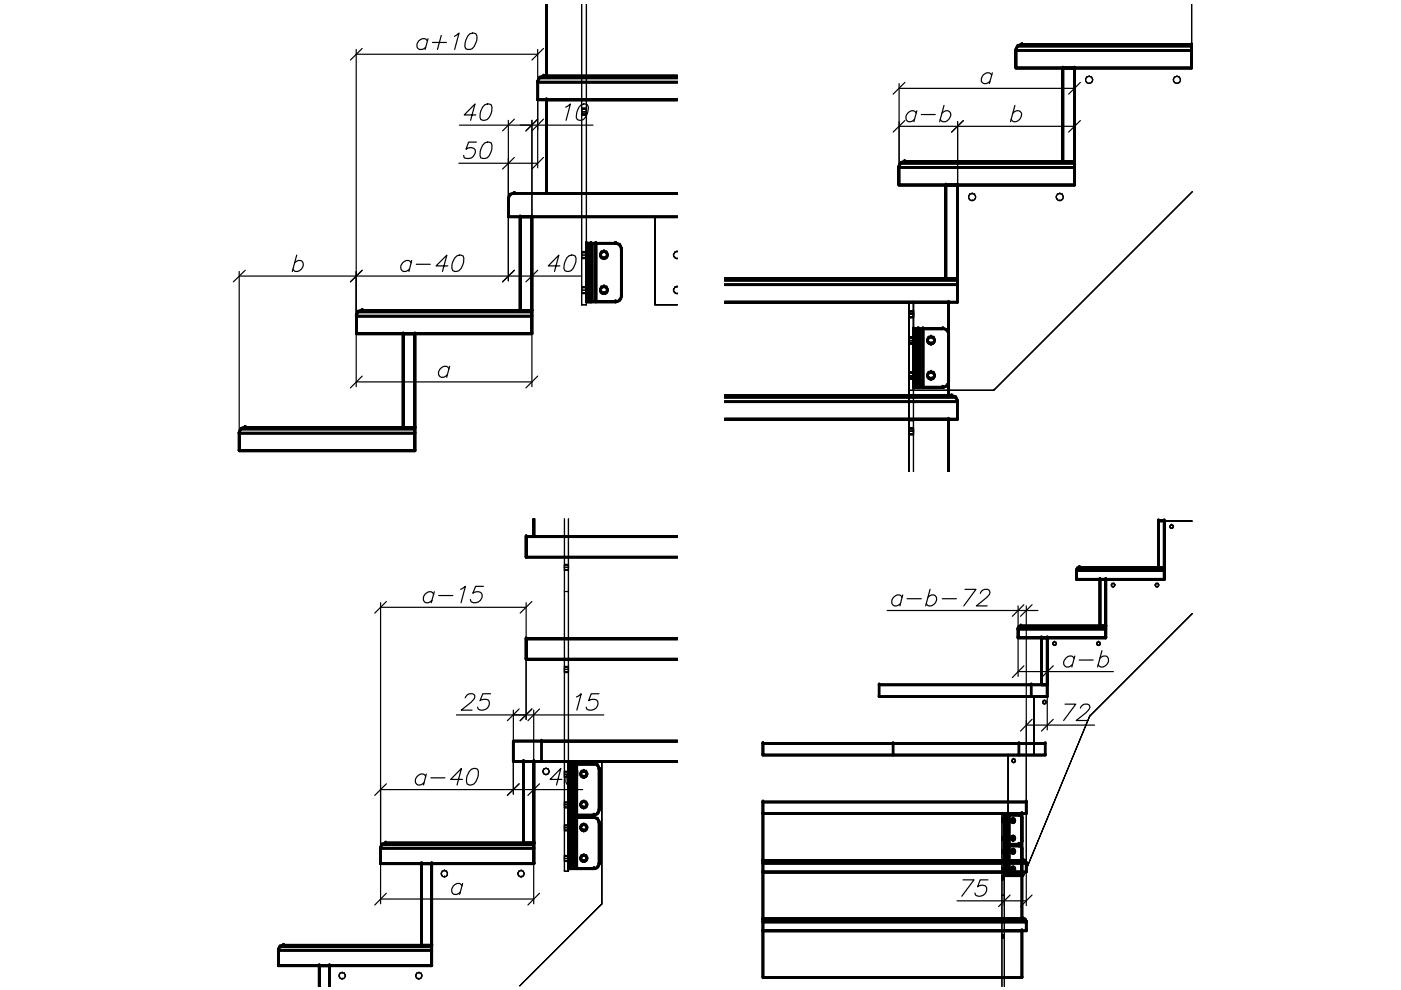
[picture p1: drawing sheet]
<svg xmlns="http://www.w3.org/2000/svg" width="297mm" height="210mm" viewBox="0 0 297 210" stroke-linecap="round" stroke-linejoin="round" font-family="sans-serif">
<g fill="none" stroke="#000" stroke-width=".25">
<path d="M75.5 10.5v71.5M75.5 11.5h38.5M90.6 8.7a1.24 1.24 0 0 0-1.4-.4 1.24 1.24 0 0 0-.8 1.2v.5a1.05 1.05 0 0 0 1.9 0M90.8 8.2l-.7 2.3M91.7 9h3M93.6 7.5l-.8 3M96.4 7.7l.9-.7-.9 3.5M99.6 7.2l.6-.2 .7 .2a2.78 2.78 0 0 1-.8 3.2l-.5 .1-.8-.1a2.98 2.98 0 0 1 .8-3.2zM114 10.5v25.1M190.6 17.7v21.5M190.6 18.7h37.2M210.3 15.9a1.24 1.24 0 0 0-1.4-.4 1.24 1.24 0 0 0-.8 1.2v.6a1.05 1.05 0 0 0 1.8 0"/>
<path d="M210.4 15.4l-.6 2.3M227.8 14.5h24.8h-24.8M227.8 14.5h.1M227.8 17.7v21.6M230.2 17h.1M230.4 16.5h.1M230.4 17.5h.1M230.9 16.2h.1M230.9 17.7h.1M231.4 17.5h.1M231.4 16.5h.1M231.6 17h.1"/>
<path d="M248.8 17h.1M249 16.5h.1M249 17.5h.1M249.6 17.7h.1M249.6 16.2h.1M250.1 17.5h.1M250.1 16.5h.1M250.3 17h.1M252.6 14.5v-13.6v13.6M252.6 14.5h.1M97.3 34.6h16.7M101 30.1h-1.6l-.6 1.6a1.37 1.37 0 0 1 2 .1 1.48 1.48 0 0 1-.7 1.6 1.48 1.48 0 0 1-1.7-.1l-.1-.3"/>
<path d="M102.8 30.3l.5-.2 .8 .2a2.98 2.98 0 0 1-.8 3.2l-.6 .1-.8-.1a2.98 2.98 0 0 1 .9-3.2zM107.8 33.6v25.9M123.3 22.9v1.5zM123.3 21.2v24.8h1M123.3 21.2h.1M123.3 21.2h1v-20.3v63.7M123.3 23.7h.1M123.3 23.1h1M123.3 23.7h1M123.3 24.2h1M123.3 24.4h1M123.3 22.9h1"/>
<path d="M124.3 22.9v1.5zM124.3 21.2v24.8h-1M124.3 21.2h-1v-20.3v63.7M124.3 23.7h.1M124.3 21.2h.1M190.6 26.8h37.2M194.3 24a1.17 1.17 0 0 0-1.2-.5 1.17 1.17 0 0 0-.9 1 .97 .97 0 0 0 .4 1.3 .97 .97 0 0 0 1.3-.5M194.4 23.5l-.6 2.3M195.3 24.3h3M199.7 24a1.06 1.06 0 0 1 1.8 0 1.45 1.45 0 0 1-1.9 1.6l-.3-.3M200.2 22.3l-1 3.5M203 39.3h24.8h-24.8"/>
<path d="M203 39.3h.1M203 25.8v28.5M214.8 24a.96 .96 0 0 1 1.2-.5 .96 .96 0 0 1 .5 1.3 1.16 1.16 0 0 1-.9 1 1.16 1.16 0 0 1-1.2-.5M215.2 22.3l-1 3.5M227.8 39.3v-24.8v24.8M227.8 39.3h.1M50.7 58.5h72.4M50.7 57.6v38M62.4 55.7a1.06 1.06 0 0 1 1.9 0 1.41 1.41 0 0 1-.5 1.5 1.41 1.41 0 0 1-1.4 .2l-.3-.3M62.9 54.1l-.9 3.5M87.2 55.7l-.2-.3a1.35 1.35 0 0 0-1.7 .3 1.35 1.35 0 0 0 0 1.7 1.14 1.14 0 0 0 1.5-.3M87.3 55.2l-.6 2.4"/>
<path d="M88.3 56h2.9M95 56.4h-2.5l2.2-2.3-.9 3.5M96.4 54.7a1.3 1.3 0 0 1 1.8-.4 2.93 2.93 0 0 1-.9 3.1l-.5 .2-.8-.2a2.7 2.7 0 0 1 .4-2.7zM112.8 47.9v11.6M118.7 56.4h-2.5l2.3-2.3-.9 3.5M120.1 54.7a1.31 1.31 0 0 1 1.8-.4 2.73 2.73 0 0 1-.8 3.1 .97 .97 0 0 1-1.6-.5l.3-1.3zM123.3 53.3v1.5zM123.3 46v18.6h1M123.3 46h.1M123.3 54.1h.1M123.3 53.6h1M123.3 54.1h1"/>
<path d="M123.3 54.6h1M123.3 54.8h1M123.3 53.3h1M124.3 53.3v1.5zM124.3 46v18.6h-1M124.3 54.1h.1M124.3 46h.1M138.9 46h4.7h-4.7M138.9 46h.1M142.8 54.1h.1M143 53.6l.6-.2a.73 .73 0 0 0-.8 .7 .73 .73 0 0 0 .8 .7 .74 .74 0 0 1-.7-.4 .74 .74 0 0 1 .1-.8zM143 53.6h.1"/>
<path d="M143 54.6h.1M143.6 53.3h.1M143.6 54.8h.1M205.4 41.8h.1M205.6 41.3h.1M205.6 42.3h.1M206.1 42.5h.1M206.1 41h.1M206.6 42.3h.1M206.6 41.3h.1M206.8 41.8h.1M224 41.8h.1"/>
<path d="M224.2 41.3h.1M224.2 42.3h.1M224.7 42.5h.1M224.7 41h.1M225.3 42.3h.1M225.3 41.3h.1M225.5 41.8h.1M252.8 40.7l-42.1 42 42.1-42M95.2 78.2l-.2-.4a1.35 1.35 0 0 0-1.7 .4 1.35 1.35 0 0 0 0 1.6 1.14 1.14 0 0 0 1.5-.3M95.3 77.7l-.6 2.3M112.8 70.8v11.2M123.3 60.8v1.5z"/>
<path d="M123.3 64.6h.1M123.3 61.5h.1M123.3 61h1M123.3 61.5h1M123.3 62h1M123.3 62.3h1M123.3 60.8h1M124.3 60.8v1.5zM124.3 61.5h.1M124.3 64.6h.1M138.9 64.6v-18.6v18.6M138.9 64.6h.1"/>
<path d="M142.8 61.5h.1M143 61l.6-.2a.73 .73 0 0 0-.8 .7 .73 .73 0 0 0 .8 .8 .73 .73 0 0 1-.7-.5 .73 .73 0 0 1 .1-.8zM143 61h.1M143 62h.1M143.6 60.8h.1M143.6 62.3h.1M143.6 64.6h-4.7h4.7M192.7 65.9v1.4zM192.7 71.4v1.5zM192.7 78.9v1.5zM192.7 66.6h.1M192.7 72.2h.1"/>
<path d="M192.7 79.7h.1M192.7 64.1h.1M192.7 64.1v18.6h1M192.7 64.1h1v18.6M192.7 67.1h1M192.7 66.6h1M192.7 66.1h1M192.7 65.9h1M192.7 67.3h1M192.7 72.7h1M192.7 72.2h1M192.7 71.7h1"/>
<path d="M192.7 71.4h1M192.7 72.9h1M192.7 79.7h1M192.7 79.1h1M192.7 78.9h1M193.7 65.9v1.4zM193.7 71.4v1.5zM193.7 78.9v1.5zM193.7 66.6h.1M193.7 72.2h.1M193.7 79.7h.1M193.7 64.1h.1"/>
<path d="M193.7 64.1v18.6h-1M193.7 64.1h-1v18.6M193.7 64.1h9.3h-9.3M196.7 79.7h.1M196.7 72.2h.1M196.9 79.1h.1M196.9 71.7h.1M196.9 72.7h.1M197.4 78.9h.1M197.4 72.9h.1M197.4 71.4h.1M198 79.1h.1"/>
<path d="M198 72.7h.1M198 71.7h.1M198.2 79.7h.1M198.2 72.2h.1M203 64.1v-24.8v24.8M203 64.1h.1M75.5 81h37.3M192.7 90.7v1.5zM192.7 89.2v-25.1h1v24.8h-1v11.1v-10.8h1v10.8v-11.1h-1v-24.8h1v25.1M192.7 91.4h.1M192.7 89.2h.1M192.7 88.9h.1"/>
<path d="M192.7 82.7h.1M192.7 80.2h1M192.7 80.4h1M192.7 92h1M192.7 91.4h1M192.7 90.9h1M192.7 90.7h1M192.7 92.2h1M193.7 90.7v1.5zM193.7 91.4h.1M193.7 89.2h.1M193.7 88.9h.1"/>
<path d="M193.7 82.7h.1M193.7 82.7v-18.6v18.6M196.9 80.2h.1M197.4 80.4h.1M198 80.2h.1M210.7 82.7h-17h17M210.7 82.7h.1M119.7 119.7v1.2zM119.7 118.1h.1M119.7 119.8h.8M119.7 119.7h.8M120.5 119.7v1.2z"/>
<path d="M120.5 118.1h.1M246.8 110.5h6h-6M246.8 110.5h.1M248 111.7h.1M248.2 111.4h.1M248.2 112h.1M248.4 111.3h.1M248.4 112.1h.1M248.7 112h.1M248.7 111.4h.1M248.8 111.7h.1M119.7 125.4v-15.4v8.1h.8v21.7h-.8v21.6h.8v23.3h-.8v-59.3h.8v59.3h-.8v-23.3h.8v-21.6h-.8v-21.7h.8v-8.1v15.4"/>
<path d="M119.7 120.3h.1M119.7 125.4h.1M119.7 139.8h.1M119.7 120.3h.8M119.7 120.8h.8M119.7 120.9h.8M120.5 120.3h.1M120.5 125.4h.1M120.5 139.8h.1M222 135.3h12.4h-12.4M222 135.3h.1M223.2 136.5h.1"/>
<path d="M223.4 136.3h.1M223.4 136.8h.1M223.6 136.9h.1M223.6 136.1h.1M223.9 136.8h.1M223.9 136.3h.1M224 136.5h.1M232.5 136.5h.1M232.6 136.3h.1M232.6 136.8h.1M232.9 136.9h.1M232.9 136.1h.1"/>
<path d="M233.2 136.8h.1M233.2 136.3h.1M233.3 136.5h.1M234.4 135.3v-12.4v12.4M234.4 122.9h12.4h-12.4M234.4 135.3h.1M234.4 122.9h.1M235.6 124.1h.1M235.8 123.9h.1M235.8 124.4h.1M236 123.7h.1M236 124.5h.1"/>
<path d="M236.3 124.4h.1M236.3 123.9h.1M236.4 124.1h.1M244.9 124.1h.1M245.1 123.9h.1M245.1 124.4h.1M245.3 124.5h.1M245.3 123.7h.1M245.6 124.4h.1M245.6 123.9h.1M245.7 124.1h.1M246.8 122.9v-12.4v12.4"/>
<path d="M246.8 122.9h.1M252.8 130.1l-21.8 21.8 21.8-21.8M119.7 141.3v1.3zM119.7 141.9h.1M119.7 141.5h.8M119.7 141.9h.8M119.7 142.4h.8M119.7 142.6h.8M119.7 141.3h.8M120.5 141.3v1.3zM120.5 141.9h.1M219.2 147.7h2.8h-2.8"/>
<path d="M219.2 147.7h.1M221.1 148.9h.1M221.2 148.7h.1M221.2 149.2h.1M221.4 149.3h.1M221.4 148.6h.1M221.7 149.2h.1M221.7 148.7h.1M221.8 148.9h.1M222 147.7v-12.4v12.4M222 147.7h.1M231 151.9l-14 33.9 14-33.9"/>
<path d="M231 151.9h.1M113.2 161.4h14.4h-14.4M113.2 161.4h.1M115.1 163.6h.1M115.3 163.1h.1M115.3 164.1h.1M115.8 164.2h.1M115.8 163h.1M116.2 164.1h.1M116.2 163.1h.1M116.4 163.6h.1M119.7 174.9v1.3z"/>
<path d="M119.7 170v1.3zM119.7 163.5v1.3zM119.7 175.5h.1M119.7 170.6h.1M119.7 164.2h.1M119.7 161.4h.1M119.7 175.1h.8M119.7 175.5h.8M119.7 176h.8M119.7 176.2h.8M119.7 174.9h.8M119.7 170.2h.8"/>
<path d="M119.7 170.6h.8M119.7 171.1h.8M119.7 171.3h.8M119.7 170h.8M119.7 163.7h.8M119.7 164.2h.8M119.7 164.6h.8M119.7 164.8h.8M119.7 163.5h.8M120.5 174.9v1.3zM120.5 170v1.3zM120.5 163.5v1.3z"/>
<path d="M120.5 175.5h.1M120.5 170.6h.1M120.5 164.2h.1M120.5 161.4h.1M123.1 164.2h.1M123.1 170.6h.1M123.1 175.5h.1M123.3 163.7h.1M123.3 164.6h.1M123.3 170.2h.1M123.3 171.1h.1M123.3 175.1h.1"/>
<path d="M123.3 176h.1M123.8 164.8h.1M123.8 163.5h.1M123.8 171.3h.1M123.8 170h.1M123.8 176.2h.1M123.8 174.9h.1M124.2 164.6h.1M124.2 163.7h.1M124.2 171.1h.1M124.2 170.2h.1M124.2 176h.1"/>
<path d="M124.2 175.1h.1M124.5 164.2h.1M124.5 170.6h.1M124.5 175.5h.1M127.6 161.4v30.3v-30.3M127.6 161.4h.1M212.4 173.7v.7zM212.4 173.4v.7zM212.4 177.4v.8zM212.4 172.5v12.4h.5M212.4 172.5h.5v17.3M212.4 174.1h.1"/>
<path d="M212.4 173.8h.1M212.4 177.8h.1M212.4 172.5h.1M212.4 173.8h.5M212.4 174.1h.5M212.4 174.3h.5M212.4 174.4h.5M212.4 173.7h.5M212.4 173.5h.5M212.4 174h.5M212.4 173.4h.5M212.4 177.5h.5"/>
<path d="M212.4 177.8h.5M212.4 178h.5M212.4 178.2h.5M212.4 177.4h.5M212.9 173.7v.7zM212.9 173.4v.7zM212.9 177.4v.8zM212.9 172.5v12.4h-.5M212.9 172.5h.1M212.9 172.5h-.5v17.3M212.9 174.1h.1M212.9 173.8h.1"/>
<path d="M212.9 177.8h.1M212.9 172.5h.8h-.8M213.7 172.5v-12.4v12.4M213.7 160.1h5.5h-5.5M213.7 172.5h.1M213.7 160.1h.1M214.4 177.8h.1M214.4 174.1h.1M214.5 177.5h.1M214.5 178h.1M214.5 173.8h.1M214.5 174.3h.1"/>
<path d="M214.5 161.4h.1M214.7 161.1h.1M214.7 161.6h.1M214.8 178.2h.1M214.8 177.4h.1M214.8 174.4h.1M214.8 173.7h.1M214.9 161.7h.1M214.9 161h.1M215.1 178h.1M215.1 177.5h.1M215.1 174.3h.1"/>
<path d="M215.1 173.8h.1M215.1 177.8h.1M215.1 174.1h.1M215.2 161.6h.1M215.2 161.1h.1M215.3 161.4h.1M219.2 160.1v-12.4v12.4M219.2 160.1h.1M91.5 183.1h21.7h-21.7M91.5 183.1h.1M93.6 185.3h.1M93.8 184.8h.1"/>
<path d="M93.8 185.7h.1M94.2 185.9h.1M94.2 184.6h.1M94.7 185.7h.1M94.7 184.8h.1M94.9 185.3h.1M109.8 185.3h.1M110 184.8h.1M110 185.7h.1M110.5 185.9h.1M110.5 184.6h.1M110.9 185.7h.1"/>
<path d="M110.9 184.8h.1M111.1 185.3h.1M113.2 183.1v-21.7v21.7M113.2 183.1h.1M119.7 181.4v1.3zM119.7 182h.1M119.7 184.7h.1M119.7 181.6h.8M119.7 182h.8M119.7 182.5h.8M119.7 182.7h.8M119.7 181.4h.8"/>
<path d="M120.5 181.4v1.3zM120.5 182h.1M120.5 184.7h.1M123.1 182h.1M123.3 181.6h.1M123.3 182.5h.1M123.8 182.7h.1M123.8 181.4h.1M124.2 182.5h.1M124.2 181.6h.1M124.5 182h.1M127.6 191.7l-17.5 17.5 17.5-17.5"/>
<path d="M127.6 191.7h.1M212.4 180.2v.8zM212.4 183.9v.8zM212.4 185.8v.7zM212.4 198.2v.8zM212.4 184.9v12.4h.5M212.4 197.3v11.9v-19.4h.5v19.4v-11.9M212.4 180.6h.1M212.4 184.3h.1M212.4 186.2h.1M212.4 198.6h.1M212.4 197.3h.1"/>
<path d="M212.4 184.9h.1M212.4 189.8h.1M212.4 180.3h.5M212.4 180.6h.5M212.4 180.8h.5M212.4 181h.5M212.4 180.2h.5M212.4 184.1h.5M212.4 184.3h.5M212.4 184.6h.5M212.4 184.7h.5M212.4 183.9h.5"/>
<path d="M212.4 185.9h.5M212.4 186.2h.5M212.4 186.4h.5M212.4 186.5h.5M212.4 185.8h.5M212.4 198.3h.5M212.4 198.6h.5M212.4 198.8h.5M212.4 199h.5M212.4 198.2h.5M212.9 180.2v.8zM212.9 183.9v.8z"/>
<path d="M212.9 185.8v.7zM212.9 198.2v.8zM212.9 197.3h.1M212.9 184.9v12.4h-.5M212.9 184.9h.1M212.9 180.6h.1M212.9 184.3h.1M212.9 186.2h.1M212.9 198.6h.1M212.9 189.8h.1M212.9 185.8v-13.3v13.3M212.9 185.8h.1"/>
<path d="M214.4 184.3h.1M214.4 180.6h.1M214.5 184.1h.1M214.5 184.6h.1M214.5 180.3h.1M214.5 180.8h.1M214.8 184.7h.1M214.8 183.9h.1M214.8 181h.1M214.8 180.2h.1M215.1 184.6h.1M215.1 184.1h.1"/>
<path d="M215.1 180.8h.1M215.1 180.3h.1M215.1 184.3h.1M215.1 180.6h.1M217 185.8h-4.1h4.1M217 185.8h.1M69.9 209.2v-4.4v4.4M69.9 204.8h21.6h-21.6M69.9 204.8h.1M71.9 206.9h.1M72.1 206.4h.1M72.1 207.4h.1"/>
<path d="M72.6 206.3h.1M72.6 207.6h.1M73 207.4h.1M73 206.4h.1M73.2 206.9h.1M88.2 206.9h.1M88.3 206.4h.1M88.3 207.4h.1M88.8 207.6h.1M88.8 206.3h.1M89.3 207.4h.1M89.3 206.4h.1"/>
<path d="M89.5 206.9h.1M91.5 204.8v-21.7v21.7M91.5 204.8h.1"/>
<circle cx="230.9" cy="16.9" r=".74"/>
<circle cx="249.5" cy="16.9" r=".74"/>
<circle cx="206.1" cy="41.8" r=".74"/>
<circle cx="224.7" cy="41.8" r=".74"/>
<circle cx="197.4" cy="79.6" r=".74"/>
<circle cx="197.4" cy="72.2" r=".74"/>
<circle cx="248.4" cy="111.7" r=".36"/>
<circle cx="223.6" cy="136.5" r=".36"/>
<circle cx="232.9" cy="136.5" r=".36"/>
<circle cx="236" cy="124.1" r=".36"/>
<circle cx="245.3" cy="124.1" r=".36"/>
<circle cx="221.4" cy="148.9" r=".36"/>
<circle cx="115.8" cy="163.6" r=".66"/>
<circle cx="123.8" cy="175.5" r=".66"/>
<circle cx="123.8" cy="164.1" r=".66"/>
<circle cx="123.8" cy="170.6" r=".66"/>
<circle cx="214.8" cy="177.8" r=".36"/>
<circle cx="214.8" cy="174" r=".36"/>
<circle cx="214.9" cy="161.3" r=".36"/>
<circle cx="94.2" cy="185.3" r=".66"/>
<circle cx="110.5" cy="185.3" r=".66"/>
<circle cx="123.8" cy="182" r=".66"/>
<circle cx="214.8" cy="184.3" r=".36"/>
<circle cx="214.8" cy="180.6" r=".36"/>
<circle cx="72.5" cy="206.9" r=".66"/>
<circle cx="88.8" cy="206.9" r=".66"/>
</g>
<g fill="none" stroke="#000" stroke-width=".59">
<path d="M114.4 16.5h29.2M115.3 16.2a1.25 1.25 0 0 0-1.3 1.2M115.3 16.2h28.3M115.9 .9v15.3h27.7h-27.7zM143.6 16.2h-28.3l-.7 .1-.4 .5-.2 .6h29.6h-29.6v3.8M215.4 10.7v3.7h37.2h-37.2zM215.4 10.7h37.2M215.8 9.8h36.8M216.6 9.4a1.25 1.25 0 0 0-1.2 1.3M225.3 14.4v19.9v-19.9M227.8 14.4h-2.5h2.5M252.6 9.5h-35.9h35.9h-35.9l-.7 .1-.4 .5-.2 .6"/>
<path d="M252.6 9.5v4.9zM115.9 21.2h27.7h-27.7v19.8h27.7h-27.7zM143.6 21.2h-29.6h29.6M190.6 35.5v3.7h37.2h-37.2zM190.6 35.5h37.2M191 34.7h36.8M191.8 34.2a1.25 1.25 0 0 0-1.3 1.3M200.5 39.2v19.9h2.5v-19.9v19.9h-2.5zM200.5 39.2h2.5h-2.5M225.3 34.3h2.5h-2.5M227.8 34.3h-36h36h-36l-.6 .1-.4 .5-.2 .6M227.8 34.3v4.9z"/>
<path d="M227.8 34.3v-19.9v19.9M107.8 42.2v3.8v-3.8M107.8 46h35.8M109 41a1.25 1.25 0 0 0-1.2 1.2M109.1 41h34.5M110.3 46v19.8v-19.8M112.8 46h-2.5h2.5M153.6 59.1h49.4M153.6 59.5h49.4M203 59.1h-49.4h49.4M75.6 67v3.8h37.2h-37.2zM75.6 67h37.2"/>
<path d="M75.9 66.2h36.9M76.8 65.8a1.25 1.25 0 0 0-1.3 1.2M85.5 70.8v19.8v-19.8M88 70.8h-2.5h2.5M110.3 65.8h2.5h-2.5M112.8 65.8v-19.8v19.8M112.8 65.8h-36h36h-36l-.6 .2-.5 .4-.1 .6M112.8 65.8v5zM153.6 64.1h47.5v19.8v-19.8M153.6 64.1h49.4v-5v5zM153.6 60.4h49.4M50.7 91.8v3.8h37.3h-37.3z"/>
<path d="M50.7 91.8h37.3M51.1 91h36.9M52 90.6a1.25 1.25 0 0 0-1.3 1.2M85.5 90.6h2.5h-2.5M88 90.6v-19.8v19.8M88 90.6h-36h36h-36l-.6 .2-.5 .5-.2 .5M88 90.6v5zM153.6 88.9h49.4h-49.4M153.6 88.9h47.5v11.1v-11.1zM153.6 84.3h49M203 85.1a1.19 1.19 0 0 0-1.2-1.2h-48.2h48.2l.6 .2 .4 .4 .2 .7h-49.4h49.4v3.7M113.2 110v3.7h30.4h-30.4z"/>
<path d="M245.6 110.4v9.9v-9.9M246.8 110.4h-1.2h1.2M215.9 135.2h18.5h-18.5M215.9 133.4h18.5M216 133h18.4M216.4 132.7a.61 .61 0 0 0-.6 .7M216.5 132.7h17.9v2.5v-2.5zM220.8 135.2v10v-10M222 135.2h-1.2h1.2M228.3 122.8h18.5h-18.5M228.3 121h18.5M228.4 120.6h18.4"/>
<path d="M228.8 120.3a.61 .61 0 0 0-.6 .7M228.9 120.3h17.9v2.5v-2.5zM233.2 122.8v9.9v-9.9M233.2 132.7h1.2h-1.2M234.4 132.7v-9.9v9.9M234.4 122.8h-1.2h1.2M234.4 132.7h-17.9l-.5 .3-.1 .4v1.8v-1.8M245.6 120.3h1.2h-1.2M246.8 120.3v-9.9v9.9M246.8 120.3h-17.9l-.5 .3-.1 .4v1.8v-1.8M220.8 145.2h1.2h-1.2M222 145.2v-10v10"/>
<path d="M80.7 179.9h32.5M81 179.1h32.2M81.8 178.8a1.08 1.08 0 0 0-1.1 1M81.8 178.8l-.6 .1-.3 .4-.2 .6v3.2v-3.2M81.8 178.8h31.4v4.3v-4.3zM81.8 178.8h31.4M111 161.4v17.4v-17.4M111 178.8h2.2h-2.2M113.2 178.8v-17.4v17.4M113.2 161.4h-2.2h2.2M161.8 172.5h54.9v9.9h-54.9zM80.7 183.1h32.5h-32.5"/>
<path d="M89.4 183.1v17.3v-17.3M91.5 183.1h-2.1h2.1M161.8 182.4h55.2l.4 .2 .2 .4h-55.8zM161.8 183h55.8v1.9h-55.8zM161.8 182.4h55.2h-55.2v2.5M161.8 184.9v9.9h54.9v-9.9M161.8 184.9h54.9v9.9h-54.9zM161.8 194.8v.7h55.8l-.2-.5-.4-.2M161.8 195.5h55.8v1.8h-55.8zM161.8 194.8h55.2h-55.2v2.5M161.8 197.3v9.9h54.9v-9.9M161.8 197.3h54.9v9.9h-54.9z"/>
<path d="M161.8 182.6h55.6M161.8 194.8h55.2M161.8 195h55.6M216.9 182.4a.61 .61 0 0 1 .7 .6M216.9 194.8a.61 .61 0 0 1 .7 .7M217.6 183v1.9h-55.8M217.6 195.5v1.8h-55.8M59.1 204.8h32.4h-32.4M59.4 200.7h32.1M60.1 200.4a1.08 1.08 0 0 0-1.1 1.1M60.1 200.4l-.5 .2-.4 .4-.1 .5v3.3v-3.3h32.4M60.1 200.4h31.4v4.4v-4.4z"/>
<path d="M60.1 200.4h31.4M67.7 209.2v-4.4v4.4M69.9 209.2v-4.4v4.4M69.9 204.8h-2.2h2.2M89.4 200.4h2.1h-2.1M91.5 200.4v-17.3v17.3"/>
</g>
<g fill="#000">
<circle cx="114" cy="17.4" r=".3"/>
<circle cx="114.4" cy="16.5" r=".3"/>
<circle cx="115.3" cy="16.2" r=".3"/>
<circle cx="115.9" cy="16.2" r=".3"/>
<circle cx="215.4" cy="10.7" r=".3"/>
<circle cx="215.4" cy="14.4" r=".3"/>
<circle cx="215.8" cy="9.8" r=".3"/>
<circle cx="216.7" cy="9.5" r=".3"/>
<circle cx="225.3" cy="14.4" r=".3"/>
<circle cx="227.8" cy="14.4" r=".3"/>
<circle cx="252.6" cy="9.5" r=".3"/>
<circle cx="252.6" cy="14.4" r=".3"/>
<circle cx="252.6" cy="10.7" r=".3"/>
<circle cx="114" cy="21.2" r=".3"/>
<circle cx="115.9" cy="21.2" r=".3"/>
<circle cx="190.6" cy="39.2" r=".3"/>
<circle cx="190.6" cy="35.5" r=".3"/>
<circle cx="191" cy="34.7" r=".3"/>
<circle cx="191.8" cy="34.3" r=".3"/>
<circle cx="200.5" cy="39.2" r=".3"/>
<circle cx="203" cy="39.2" r=".3"/>
<circle cx="225.3" cy="34.3" r=".3"/>
<circle cx="227.8" cy="34.3" r=".3"/>
<circle cx="227.8" cy="39.2" r=".3"/>
<circle cx="227.8" cy="35.5" r=".3"/>
<circle cx="107.8" cy="42.2" r=".3"/>
<circle cx="107.8" cy="46" r=".3"/>
<circle cx="108.2" cy="41.3" r=".3"/>
<circle cx="109.1" cy="41" r=".3"/>
<circle cx="110.3" cy="46" r=".3"/>
<circle cx="112.8" cy="46" r=".3"/>
<circle cx="115.9" cy="41" r=".3"/>
<circle cx="200.5" cy="59.1" r=".3"/>
<circle cx="203" cy="59.1" r=".3"/>
<circle cx="75.6" cy="67" r=".3"/>
<circle cx="75.6" cy="70.8" r=".3"/>
<circle cx="75.9" cy="66.2" r=".3"/>
<circle cx="76.8" cy="65.8" r=".3"/>
<circle cx="85.5" cy="70.8" r=".3"/>
<circle cx="88" cy="70.8" r=".3"/>
<circle cx="110.3" cy="65.8" r=".3"/>
<circle cx="112.8" cy="65.8" r=".3"/>
<circle cx="112.8" cy="67" r=".3"/>
<circle cx="112.8" cy="70.8" r=".3"/>
<circle cx="201.1" cy="64.1" r=".3"/>
<circle cx="203" cy="60.4" r=".3"/>
<circle cx="203" cy="64.1" r=".3"/>
<circle cx="50.7" cy="91.8" r=".3"/>
<circle cx="50.7" cy="95.6" r=".3"/>
<circle cx="51.1" cy="91" r=".3"/>
<circle cx="52" cy="90.6" r=".3"/>
<circle cx="85.5" cy="90.6" r=".3"/>
<circle cx="88" cy="90.6" r=".3"/>
<circle cx="88" cy="91.8" r=".3"/>
<circle cx="88" cy="95.6" r=".3"/>
<circle cx="201.1" cy="83.9" r=".3"/>
<circle cx="201.1" cy="88.9" r=".3"/>
<circle cx="201.8" cy="83.9" r=".3"/>
<circle cx="202.6" cy="84.3" r=".3"/>
<circle cx="203" cy="88.9" r=".3"/>
<circle cx="203" cy="85.2" r=".3"/>
<circle cx="113.2" cy="113.7" r=".3"/>
<circle cx="245.6" cy="110.4" r=".3"/>
<circle cx="246.8" cy="110.4" r=".3"/>
<circle cx="215.9" cy="133.4" r=".3"/>
<circle cx="215.9" cy="135.2" r=".3"/>
<circle cx="216" cy="133" r=".3"/>
<circle cx="216.5" cy="132.7" r=".3"/>
<circle cx="220.8" cy="135.2" r=".3"/>
<circle cx="222" cy="135.2" r=".3"/>
<circle cx="228.3" cy="122.8" r=".3"/>
<circle cx="228.3" cy="121" r=".3"/>
<circle cx="228.4" cy="120.6" r=".3"/>
<circle cx="228.9" cy="120.3" r=".3"/>
<circle cx="233.2" cy="122.8" r=".3"/>
<circle cx="233.2" cy="132.7" r=".3"/>
<circle cx="234.4" cy="133.4" r=".3"/>
<circle cx="234.4" cy="122.8" r=".3"/>
<circle cx="234.4" cy="132.7" r=".3"/>
<circle cx="234.4" cy="135.2" r=".3"/>
<circle cx="245.6" cy="120.3" r=".3"/>
<circle cx="246.8" cy="120.3" r=".3"/>
<circle cx="246.8" cy="122.8" r=".3"/>
<circle cx="246.8" cy="121" r=".3"/>
<circle cx="220.8" cy="145.2" r=".3"/>
<circle cx="222" cy="145.2" r=".3"/>
<circle cx="80.7" cy="179.9" r=".3"/>
<circle cx="81" cy="179.1" r=".3"/>
<circle cx="81.8" cy="178.8" r=".3"/>
<circle cx="111" cy="178.8" r=".3"/>
<circle cx="111" cy="161.4" r=".3"/>
<circle cx="113.2" cy="179.9" r=".3"/>
<circle cx="113.2" cy="178.8" r=".3"/>
<circle cx="113.2" cy="161.4" r=".3"/>
<circle cx="161.8" cy="172.5" r=".3"/>
<circle cx="216.7" cy="172.5" r=".3"/>
<circle cx="80.7" cy="183.1" r=".3"/>
<circle cx="89.4" cy="183.1" r=".3"/>
<circle cx="91.5" cy="183.1" r=".3"/>
<circle cx="113.2" cy="183.1" r=".3"/>
<circle cx="161.8" cy="182.4" r=".3"/>
<circle cx="161.8" cy="184.9" r=".3"/>
<circle cx="161.8" cy="194.8" r=".3"/>
<circle cx="161.8" cy="197.3" r=".3"/>
<circle cx="161.8" cy="183" r=".3"/>
<circle cx="161.8" cy="195.5" r=".3"/>
<circle cx="216.7" cy="182.4" r=".3"/>
<circle cx="216.7" cy="194.8" r=".3"/>
<circle cx="216.7" cy="184.9" r=".3"/>
<circle cx="216.7" cy="197.3" r=".3"/>
<circle cx="217" cy="182.4" r=".3"/>
<circle cx="217" cy="194.8" r=".3"/>
<circle cx="217.4" cy="182.6" r=".3"/>
<circle cx="217.4" cy="195" r=".3"/>
<circle cx="217.6" cy="183" r=".3"/>
<circle cx="217.6" cy="195.5" r=".3"/>
<circle cx="217.6" cy="197.3" r=".3"/>
<circle cx="217.6" cy="184.9" r=".3"/>
<circle cx="59.1" cy="204.8" r=".3"/>
<circle cx="59.1" cy="201.5" r=".3"/>
<circle cx="59.4" cy="200.7" r=".3"/>
<circle cx="60.1" cy="200.4" r=".3"/>
<circle cx="67.7" cy="204.8" r=".3"/>
<circle cx="69.9" cy="204.8" r=".3"/>
<circle cx="89.4" cy="200.4" r=".3"/>
<circle cx="91.5" cy="200.4" r=".3"/>
<circle cx="91.5" cy="204.8" r=".3"/>
<circle cx="91.5" cy="201.5" r=".3"/>
<circle cx="161.8" cy="207.2" r=".3"/>
<circle cx="216.7" cy="207.2" r=".3"/>
</g>
<g fill="none" stroke="#000" stroke-width=".59">
<path d="M124.3 53.3v1.5zM124.3 51.6v11.2h1v-9.9h-1h1v-1.3h-1h6.2M124.3 51.6v12.4M124.3 54.6h1M124.3 54.8h1M124.3 54.1h1M124.3 53.6h1M124.3 53.3h1M124.3 51.6h1M124.3 52h1M124.9 51.6v12.4M125.3 51.6h1"/>
<path d="M125.3 53.3v1.5zM125.3 51.6v12.4v-1.2h-1v1.2h1M125.3 51.6v12.4M125.6 51.6v12.4M126.3 51.6v12.4h-1M126.3 51.6v12.4M130.5 51.6a1.25 1.25 0 0 1 1.2 1.2M130.5 51.6h-4.2v12.4h4.2h-6.2M124.3 60.8v1.5zM124.3 62h1M124.3 62.3h1M124.3 61.5h1"/>
<path d="M124.3 61h1M124.3 60.8h1M124.3 63.7h1M124.3 64h1M125.3 60.8v1.5zM131.7 62.8v-9.9v9.9M131.7 62.7a1.25 1.25 0 0 1-1.2 1.3M193.7 78.9v1.5zM193.7 71.4v1.5zM193.7 69.7h1v1.2h-1zM193.7 69.7h6.2h-4.2M193.7 69.7v12.4"/>
<path d="M193.7 79.7h1M193.7 79.1h1M193.7 78.9h1M193.7 72.7h1M193.7 72.9h1M193.7 72.2h1M193.7 71.7h1M193.7 71.4h1M193.7 70.1h1M193.7 69.7h1M194.3 69.7v12.4M194.7 69.7h1"/>
<path d="M194.7 69.7v12.4h1M194.7 78.9v1.5zM194.7 71.4v1.5zM194.7 69.7v12.4M195 69.7v12.4M195.7 69.7v12.4M199.9 69.7a1.25 1.25 0 0 1 1.2 1.2M201.1 70.9v10v-10M193.7 82.1v-11.2h1v10h-1h1v1.2M193.7 80.2h1M193.7 80.4h1M193.7 82.1h1"/>
<path d="M193.7 81.8h1M194.7 82.1h-1h2M199.9 82.1h-4.2h4.2M201.1 80.9a1.25 1.25 0 0 1-1.2 1.2M120.5 162v10.8h5.4h-3.6M120.5 170v1.3zM120.5 163.5v1.3zM120.5 162h.9v1.1h-.9h.9v8.6h-.9zM120.5 172.8v-1.1h.9v1.1M120.5 162h1.8M120.5 173.3v10.9h5.4h-3.6M120.5 174.9v1.3z"/>
<path d="M120.5 173.3h.9v1.1h-.9h.9v8.7h-.9zM120.5 173.3h1.8M120.5 172.8h.9M120.5 162v10.8M120.5 173.3v10.9M120.5 171.1h.9M120.5 171.3h.9M120.5 170.6h.9M120.5 170.2h.9M120.5 170h.9M120.5 164.6h.9M120.5 164.8h.9"/>
<path d="M120.5 164.2h.9M120.5 163.7h.9M120.5 163.5h.9M120.5 162.3h.9M120.5 162h.9M120.5 172.5h.9M120.5 176h.9M120.5 176.2h.9M120.5 175.5h.9M120.5 175.1h.9M120.5 174.9h.9M120.5 173.7h.9"/>
<path d="M120.5 173.3h.9M121 162v10.8M121 173.3v10.9M121.4 162h.9M121.4 162v10.8h.9M121.4 170v1.3zM121.4 163.5v1.3zM121.4 173.3h.9M121.4 173.3v10.9h.9M121.4 174.9v1.3zM121.4 162v10.8M121.4 173.3v10.9"/>
<path d="M121.7 162v10.8M121.7 173.3v10.9M122.3 162h3.6h-3.6M122.3 173.3h3.6h-3.6M122.3 162v10.8M122.3 173.3v10.9M125.9 162a1.08 1.08 0 0 1 1.1 1M125.9 173.3a1.08 1.08 0 0 1 1.1 1.1M127 171.7a1.08 1.08 0 0 1-1.1 1.1M127 171.7v-8.6v8.6M212.9 177.4v.8zM212.9 173.7v.7z"/>
<path d="M212.9 172.8v5.6h.5v-5h-.5h.5v-.6M212.9 178.4h.5v.6h-.5zM212.9 179.4v5.5h.5v-5h-.5h.5v-.5M212.9 172.8h.5M212.9 174.4h.5M212.9 173.7h.5M212.9 172.8v6.2M212.9 179.4v6.1M212.9 178h.5M212.9 178.2h.5M212.9 177.8h.5M212.9 177.5h.5"/>
<path d="M212.9 177.4h.5M212.9 174.3h.5M212.9 174.1h.5M212.9 173.8h.5M212.9 173h.5M212.9 178.8h.5M212.9 179h.5M212.9 179.4h.5M212.9 179.5h.5M213.2 172.8v6.2M213.2 179.4v6.1M213.4 172.8h-.5h3.1h-2.1v6.2h-1"/>
<path d="M213.4 172.8h.5M213.4 177.4v.8zM213.4 173.7v.7zM213.4 179.4h-.5h3.1h-2.1v6.1h-1M213.4 179.4h.5M213.4 172.8v6.2M213.4 179.4v6.1M213.6 172.8v6.2M213.6 179.4v6.1M213.9 179h2.1h-2.1M213.9 172.8v6.2h-.5M213.9 179.4v6.1h-.5"/>
<path d="M213.9 172.8v6.2M213.9 179.4v6.1M216 172.8a.61 .61 0 0 1 .6 .6M216 179.3a.61 .61 0 0 1 .6 .6M216.6 178.4a.61 .61 0 0 1-.6 .6M216.7 173.4v5v-5M216.7 179.9v5v-5M120.5 181.4v1.3zM120.5 184.2v-1.1h.9v1.1M120.5 184.2h.9M120.5 182.5h.9M120.5 182.7h.9"/>
<path d="M120.5 182h.9M120.5 181.6h.9M120.5 181.4h.9M120.5 183.9h.9M121.4 181.4v1.3zM127 183.1a1.08 1.08 0 0 1-1.1 1.1M127 183.1v-8.7v8.7M212.9 183.9v.8zM212.9 180.2v.8zM212.9 184.9h.5v.6h-.5zM212.9 184.6h.5M212.9 184.7h.5"/>
<path d="M212.9 184.3h.5M212.9 184.1h.5M212.9 183.9h.5M212.9 180.8h.5M212.9 181h.5M212.9 180.6h.5M212.9 180.3h.5M212.9 180.2h.5M212.9 185.4h.5M212.9 185.5h.5M213.4 183.9v.8zM213.4 180.2v.8z"/>
<path d="M213.9 185.5h2.1h-2.1M216.6 184.9a.61 .61 0 0 1-.6 .6"/>
<circle cx="128" cy="54.1" r=".74"/>
<circle cx="128" cy="61.5" r=".74"/>
<circle cx="197.4" cy="79.6" r=".74"/>
<circle cx="197.4" cy="72.2" r=".74"/>
<circle cx="123.8" cy="175.5" r=".66"/>
<circle cx="123.8" cy="164.1" r=".66"/>
<circle cx="123.8" cy="170.6" r=".66"/>
<circle cx="214.8" cy="177.8" r=".36"/>
<circle cx="214.8" cy="174" r=".36"/>
<circle cx="123.8" cy="182" r=".66"/>
<circle cx="214.8" cy="184.3" r=".36"/>
<circle cx="214.8" cy="180.6" r=".36"/>
</g>
<g fill="#000">
<circle cx="124.3" cy="51.6" r=".3"/>
<circle cx="124.3" cy="52.9" r=".3"/>
<circle cx="124.3" cy="54.8" r=".3"/>
<circle cx="125.3" cy="51.6" r=".3"/>
<circle cx="125.3" cy="54.8" r=".3"/>
<circle cx="125.3" cy="52.9" r=".3"/>
<circle cx="126.3" cy="51.6" r=".3"/>
<circle cx="127.3" cy="54.1" r=".3"/>
<circle cx="127.5" cy="53.6" r=".3"/>
<circle cx="127.5" cy="54.6" r=".3"/>
<circle cx="128.1" cy="53.3" r=".3"/>
<circle cx="128.1" cy="54.8" r=".3"/>
<circle cx="128.6" cy="54.6" r=".3"/>
<circle cx="128.6" cy="53.6" r=".3"/>
<circle cx="128.8" cy="54.1" r=".3"/>
<circle cx="130.5" cy="51.6" r=".3"/>
<circle cx="131.4" cy="52" r=".3"/>
<circle cx="131.7" cy="52.9" r=".3"/>
<circle cx="124.3" cy="64" r=".3"/>
<circle cx="124.3" cy="62.8" r=".3"/>
<circle cx="124.3" cy="62.3" r=".3"/>
<circle cx="125.3" cy="62.3" r=".3"/>
<circle cx="125.3" cy="62.8" r=".3"/>
<circle cx="125.3" cy="64" r=".3"/>
<circle cx="126.3" cy="64" r=".3"/>
<circle cx="127.3" cy="61.5" r=".3"/>
<circle cx="127.5" cy="61" r=".3"/>
<circle cx="127.5" cy="62" r=".3"/>
<circle cx="128.1" cy="62.3" r=".3"/>
<circle cx="128.1" cy="60.8" r=".3"/>
<circle cx="128.6" cy="62" r=".3"/>
<circle cx="128.6" cy="61" r=".3"/>
<circle cx="128.8" cy="61.5" r=".3"/>
<circle cx="130.5" cy="64" r=".3"/>
<circle cx="131.4" cy="63.7" r=".3"/>
<circle cx="131.7" cy="62.8" r=".3"/>
<circle cx="193.7" cy="69.7" r=".3"/>
<circle cx="193.7" cy="70.9" r=".3"/>
<circle cx="193.7" cy="72.9" r=".3"/>
<circle cx="194.7" cy="69.7" r=".3"/>
<circle cx="194.7" cy="70.9" r=".3"/>
<circle cx="194.7" cy="72.9" r=".3"/>
<circle cx="195.7" cy="69.7" r=".3"/>
<circle cx="196.7" cy="79.7" r=".3"/>
<circle cx="196.7" cy="72.2" r=".3"/>
<circle cx="196.9" cy="79.1" r=".3"/>
<circle cx="196.9" cy="72.7" r=".3"/>
<circle cx="196.9" cy="71.7" r=".3"/>
<circle cx="197.4" cy="71.4" r=".3"/>
<circle cx="197.4" cy="78.9" r=".3"/>
<circle cx="197.4" cy="72.9" r=".3"/>
<circle cx="198" cy="79.1" r=".3"/>
<circle cx="198" cy="72.7" r=".3"/>
<circle cx="198" cy="71.7" r=".3"/>
<circle cx="198.2" cy="72.2" r=".3"/>
<circle cx="198.2" cy="79.7" r=".3"/>
<circle cx="199.9" cy="69.7" r=".3"/>
<circle cx="200.8" cy="70.1" r=".3"/>
<circle cx="201.1" cy="70.9" r=".3"/>
<circle cx="193.7" cy="82.1" r=".3"/>
<circle cx="193.7" cy="80.4" r=".3"/>
<circle cx="193.7" cy="80.9" r=".3"/>
<circle cx="194.7" cy="82.1" r=".3"/>
<circle cx="194.7" cy="80.9" r=".3"/>
<circle cx="194.7" cy="80.4" r=".3"/>
<circle cx="195.7" cy="82.1" r=".3"/>
<circle cx="196.9" cy="80.2" r=".3"/>
<circle cx="197.4" cy="80.4" r=".3"/>
<circle cx="198" cy="80.2" r=".3"/>
<circle cx="199.9" cy="82.1" r=".3"/>
<circle cx="200.8" cy="81.8" r=".3"/>
<circle cx="201.1" cy="80.9" r=".3"/>
<circle cx="120.5" cy="172.8" r=".3"/>
<circle cx="120.5" cy="171.7" r=".3"/>
<circle cx="120.5" cy="162" r=".3"/>
<circle cx="120.5" cy="163.1" r=".3"/>
<circle cx="120.5" cy="164.8" r=".3"/>
<circle cx="120.5" cy="173.3" r=".3"/>
<circle cx="120.5" cy="176.2" r=".3"/>
<circle cx="120.5" cy="171.3" r=".3"/>
<circle cx="120.5" cy="174.4" r=".3"/>
<circle cx="121.4" cy="171.3" r=".3"/>
<circle cx="121.4" cy="174.4" r=".3"/>
<circle cx="121.4" cy="176.2" r=".3"/>
<circle cx="121.4" cy="162" r=".3"/>
<circle cx="121.4" cy="172.8" r=".3"/>
<circle cx="121.4" cy="163.1" r=".3"/>
<circle cx="121.4" cy="171.7" r=".3"/>
<circle cx="121.4" cy="164.8" r=".3"/>
<circle cx="121.4" cy="173.3" r=".3"/>
<circle cx="122.3" cy="172.8" r=".3"/>
<circle cx="122.3" cy="162" r=".3"/>
<circle cx="122.3" cy="173.3" r=".3"/>
<circle cx="123.1" cy="164.2" r=".3"/>
<circle cx="123.1" cy="170.6" r=".3"/>
<circle cx="123.1" cy="175.5" r=".3"/>
<circle cx="123.3" cy="171.1" r=".3"/>
<circle cx="123.3" cy="163.7" r=".3"/>
<circle cx="123.3" cy="170.2" r=".3"/>
<circle cx="123.3" cy="176" r=".3"/>
<circle cx="123.3" cy="164.6" r=".3"/>
<circle cx="123.3" cy="175.1" r=".3"/>
<circle cx="123.8" cy="163.5" r=".3"/>
<circle cx="123.8" cy="176.2" r=".3"/>
<circle cx="123.8" cy="171.3" r=".3"/>
<circle cx="123.8" cy="174.9" r=".3"/>
<circle cx="123.8" cy="170" r=".3"/>
<circle cx="123.8" cy="164.8" r=".3"/>
<circle cx="124.2" cy="175.1" r=".3"/>
<circle cx="124.2" cy="170.2" r=".3"/>
<circle cx="124.2" cy="164.6" r=".3"/>
<circle cx="124.2" cy="163.7" r=".3"/>
<circle cx="124.2" cy="176" r=".3"/>
<circle cx="124.2" cy="171.1" r=".3"/>
<circle cx="124.5" cy="164.2" r=".3"/>
<circle cx="124.5" cy="170.6" r=".3"/>
<circle cx="124.5" cy="175.5" r=".3"/>
<circle cx="125.9" cy="172.8" r=".3"/>
<circle cx="125.9" cy="162" r=".3"/>
<circle cx="125.9" cy="173.3" r=".3"/>
<circle cx="126.7" cy="172.5" r=".3"/>
<circle cx="126.7" cy="162.3" r=".3"/>
<circle cx="126.7" cy="173.7" r=".3"/>
<circle cx="127" cy="171.7" r=".3"/>
<circle cx="127" cy="163.1" r=".3"/>
<circle cx="127" cy="174.4" r=".3"/>
<circle cx="212.9" cy="172.8" r=".3"/>
<circle cx="212.9" cy="173.4" r=".3"/>
<circle cx="212.9" cy="178.4" r=".3"/>
<circle cx="212.9" cy="179.4" r=".3"/>
<circle cx="212.9" cy="179" r=".3"/>
<circle cx="212.9" cy="178.2" r=".3"/>
<circle cx="212.9" cy="174.4" r=".3"/>
<circle cx="212.9" cy="179.9" r=".3"/>
<circle cx="213.4" cy="173.4" r=".3"/>
<circle cx="213.4" cy="172.8" r=".3"/>
<circle cx="213.4" cy="174.4" r=".3"/>
<circle cx="213.4" cy="178.4" r=".3"/>
<circle cx="213.4" cy="179.4" r=".3"/>
<circle cx="213.4" cy="179.9" r=".3"/>
<circle cx="213.4" cy="178.2" r=".3"/>
<circle cx="213.4" cy="179" r=".3"/>
<circle cx="213.9" cy="179" r=".3"/>
<circle cx="213.9" cy="179.4" r=".3"/>
<circle cx="213.9" cy="172.8" r=".3"/>
<circle cx="214.4" cy="177.8" r=".3"/>
<circle cx="214.4" cy="174.1" r=".3"/>
<circle cx="214.5" cy="178" r=".3"/>
<circle cx="214.5" cy="174.3" r=".3"/>
<circle cx="214.5" cy="173.8" r=".3"/>
<circle cx="214.5" cy="177.5" r=".3"/>
<circle cx="214.8" cy="177.4" r=".3"/>
<circle cx="214.8" cy="178.2" r=".3"/>
<circle cx="214.8" cy="174.4" r=".3"/>
<circle cx="214.8" cy="173.7" r=".3"/>
<circle cx="215.1" cy="178" r=".3"/>
<circle cx="215.1" cy="174.3" r=".3"/>
<circle cx="215.1" cy="173.8" r=".3"/>
<circle cx="215.1" cy="177.5" r=".3"/>
<circle cx="215.1" cy="177.8" r=".3"/>
<circle cx="215.1" cy="174.1" r=".3"/>
<circle cx="216" cy="179.4" r=".3"/>
<circle cx="216" cy="172.8" r=".3"/>
<circle cx="216" cy="179" r=".3"/>
<circle cx="216.5" cy="179.5" r=".3"/>
<circle cx="216.5" cy="173" r=".3"/>
<circle cx="216.5" cy="178.8" r=".3"/>
<circle cx="216.7" cy="173.4" r=".3"/>
<circle cx="216.7" cy="178.4" r=".3"/>
<circle cx="216.7" cy="179.9" r=".3"/>
<circle cx="120.5" cy="184.2" r=".3"/>
<circle cx="120.5" cy="182.7" r=".3"/>
<circle cx="120.5" cy="183.1" r=".3"/>
<circle cx="121.4" cy="184.2" r=".3"/>
<circle cx="121.4" cy="183.1" r=".3"/>
<circle cx="121.4" cy="182.7" r=".3"/>
<circle cx="122.3" cy="184.2" r=".3"/>
<circle cx="123.1" cy="182" r=".3"/>
<circle cx="123.3" cy="182.5" r=".3"/>
<circle cx="123.3" cy="181.6" r=".3"/>
<circle cx="123.8" cy="182.7" r=".3"/>
<circle cx="123.8" cy="181.4" r=".3"/>
<circle cx="124.2" cy="182.5" r=".3"/>
<circle cx="124.2" cy="181.6" r=".3"/>
<circle cx="124.5" cy="182" r=".3"/>
<circle cx="125.9" cy="184.2" r=".3"/>
<circle cx="126.7" cy="183.9" r=".3"/>
<circle cx="127" cy="183.1" r=".3"/>
<circle cx="212.9" cy="184.7" r=".3"/>
<circle cx="212.9" cy="185.5" r=".3"/>
<circle cx="212.9" cy="181" r=".3"/>
<circle cx="212.9" cy="184.9" r=".3"/>
<circle cx="213.4" cy="184.7" r=".3"/>
<circle cx="213.4" cy="181" r=".3"/>
<circle cx="213.4" cy="185.5" r=".3"/>
<circle cx="213.4" cy="184.9" r=".3"/>
<circle cx="213.9" cy="185.5" r=".3"/>
<circle cx="214.4" cy="180.6" r=".3"/>
<circle cx="214.4" cy="184.3" r=".3"/>
<circle cx="214.5" cy="184.1" r=".3"/>
<circle cx="214.5" cy="184.6" r=".3"/>
<circle cx="214.5" cy="180.8" r=".3"/>
<circle cx="214.5" cy="180.3" r=".3"/>
<circle cx="214.8" cy="183.9" r=".3"/>
<circle cx="214.8" cy="184.7" r=".3"/>
<circle cx="214.8" cy="180.2" r=".3"/>
<circle cx="214.8" cy="181" r=".3"/>
<circle cx="215.1" cy="184.6" r=".3"/>
<circle cx="215.1" cy="184.1" r=".3"/>
<circle cx="215.1" cy="180.8" r=".3"/>
<circle cx="215.1" cy="180.3" r=".3"/>
<circle cx="215.1" cy="180.6" r=".3"/>
<circle cx="215.1" cy="184.3" r=".3"/>
<circle cx="216" cy="185.5" r=".3"/>
<circle cx="216.5" cy="185.4" r=".3"/>
<circle cx="216.7" cy="184.9" r=".3"/>
</g>
<path d="M111.5 113.8h32.1h-32.1v4.3h32.1h-32.1zM111.5 135.5v4.3h32.1h-32.1v-4.3h32.1zM108.8 157.1h6v4.3h-6zM114.8 157.1h28.8h-34.8v4.3h34.8h-28.8M161.8 157.6h54.2v2.5h-54.2zM186.4 145.2h32.3v2.5h-32.3M186.4 145.2h35.6v2.5h-35.6zM189.4 157.6h-27.6v2.5h27.6M216 157.6h5.6v2.5h-5.6M218.7 145.2h3.3v2.5h-3.3M221.6 157.6h-32.2v2.5h32.2M161.8 170h55.8v2.5h-55.8z" fill="none" stroke="#000" stroke-width=".59"/>
<g fill="#000">
<circle cx="111.5" cy="118.1" r=".3"/>
<circle cx="111.5" cy="113.8" r=".3"/>
<circle cx="111.5" cy="139.8" r=".3"/>
<circle cx="111.5" cy="135.5" r=".3"/>
<circle cx="114.8" cy="157.1" r=".3"/>
<circle cx="161.8" cy="157.6" r=".3"/>
<circle cx="186.4" cy="145.2" r=".3"/>
<circle cx="186.4" cy="147.7" r=".3"/>
<circle cx="189.4" cy="157.6" r=".3"/>
<circle cx="216" cy="157.6" r=".3"/>
<circle cx="218.7" cy="145.2" r=".3"/>
<circle cx="218.7" cy="147.7" r=".3"/>
<circle cx="221.6" cy="157.6" r=".3"/>
<circle cx="114.8" cy="161.4" r=".3"/>
<circle cx="161.8" cy="160.1" r=".3"/>
<circle cx="161.8" cy="172.5" r=".3"/>
<circle cx="161.8" cy="170" r=".3"/>
<circle cx="189.4" cy="160.1" r=".3"/>
<circle cx="216" cy="160.1" r=".3"/>
<circle cx="217.6" cy="170" r=".3"/>
<circle cx="217.6" cy="172.5" r=".3"/>
<circle cx="221.6" cy="160.1" r=".3"/>
</g>
<!-- layer: 0 -->
<g fill="none" stroke="#000" stroke-width=".25">
<path d="M76.8 10.3l-2.5 2.4M114 19.2v8.3M115.2 10.3l-2.4 2.4M191.9 17.5l-2.5 2.5M229.1 17.5l-2.5 2.5M97.4 26.5h15.4M100.9 24.4h-2.5l2.3-2.4-.9 3.5M102.8 22.2l.5-.2 .8 .2a2.93 2.93 0 0 1-.8 3.1l-.6 .2-.8-.2a2.93 2.93 0 0 1 .9-3.1zM107.8 25.5v20.4M109.1 33.4l-2.5 2.4M109.1 25.3l-2.5 2.5M110.3 26.5h15.4"/>
<path d="M112.8 25.5v20.5M114 25.3l-2.5 2.5M115.2 33.4l-2.4 2.4M115.2 25.3l-2.4 2.5M119.9 22.7l1-.7-.9 3.5M123.2 22.2l.6-.2 .7 .2a2.93 2.93 0 0 1-.8 3.1l-.6 .2-.7-.2a2.93 2.93 0 0 1 .8-3.1zM191.9 25.6l-2.5 2.4M204.3 25.6l-2.5 2.4M229.1 25.6l-2.5 2.4M52 57.3l-2.5 2.5M76.8 57.3l-2.5 2.5M109.1 57.3l-2.5 2.5"/>
<path d="M114 57.3l-2.5 2.5M76.8 79.7l-2.5 2.5M114 79.7l-2.5 2.5M80.7 127.8v63.8M80.7 128.8h30.8M81.9 127.5l-2.4 2.5M91.9 126a1.17 1.17 0 0 0-1.2-.5 1.17 1.17 0 0 0-.9 .9 .91 .91 0 0 0 .2 1.2 .91 .91 0 0 0 1.2 0l.4-.3M92.1 125.5l-.7 2.3M93 126.3h3M97.7 125l1-.7-1 3.5M102.5 124.3h-1.7l-.6 1.5a1.12 1.12 0 0 1 1.3-.4 1.12 1.12 0 0 1 .7 1 1.48 1.48 0 0 1-2.4 1.1l-.1-.4M111.5 127.8v7.7"/>
<path d="M111.5 137.7v14.9M112.8 127.5l-2.5 2.5M188.1 129.4h31.9M191.3 126.6l-.3-.3a1.34 1.34 0 0 0-1.6 .4 1.34 1.34 0 0 0 0 1.6 1.14 1.14 0 0 0 1.5-.3M191.4 126.1l-.6 2.4M192.3 126.9h3M196.7 126.6a1.06 1.06 0 0 1 1.8 0 1.42 1.42 0 0 1-.4 1.5 1.42 1.42 0 0 1-1.5 .2l-.2-.3M197.2 125l-.9 3.5M199.8 126.9h3M204.6 125h2.3l-2.6 3.5M207.9 125.8a1.16 1.16 0 0 1 1.9-.5 1.24 1.24 0 0 1-.7 1.5l-2.1 1.7h2.3M215.9 128.5v14.9"/>
<path d="M217.1 128.2l-2.5 2.5M217.6 128.5v63.5M218.8 128.2l-2.4 2.5M222 138.9v15.9M227.8 139.6a1.01 1.01 0 0 0-1-.6 1.01 1.01 0 0 0-.9 .6 1.08 1.08 0 0 0 .2 1.8h.5l.8-.5M227.9 139.1l-.7 2.3M228.8 139.9h3M233.2 139.6a1.06 1.06 0 0 1 1.8 0 1.41 1.41 0 0 1-.5 1.4 1.41 1.41 0 0 1-1.4 .3l-.3-.4M233.6 138l-.9 3.4M96.8 151.6h14.7M98.6 147.9l.1-.1a1.15 1.15 0 0 1 1.9-.4 1.35 1.35 0 0 1-.7 1.5l-2.1 1.7h2.3M104 147.1h-1.6l-.6 1.5a1.82 1.82 0 0 1 1.7-.2 1.43 1.43 0 0 1-.3 1.9 1.43 1.43 0 0 1-1.9-.1v-.3"/>
<path d="M108.8 150.6v8.7M109.1 151.6h18.9M110.1 150.3l-2.5 2.5M112.8 150.3l-2.5 2.5M113.2 150.6v14M114.4 150.3l-2.5 2.5M122.2 147.8l1-.7-.9 3.5M127 147.1h-1.7l-.5 1.5a1.44 1.44 0 0 1 1.9 .1 1.48 1.48 0 0 1-.6 1.6 1.48 1.48 0 0 1-1.7-.1l-.1-.3M215.9 142.4h20.2M217.1 141.2l-2.5 2.5M217.6 153.7h14.5M218.8 152.5l-2.4 2.5"/>
<path d="M223.3 152.5l-2.5 2.5M223.3 141.2l-2.5 2.5M225.8 149.3h2.3l-2.6 3.5M229.1 150.1v-.1a1.15 1.15 0 0 1 1.9-.4 1.4 1.4 0 0 1-.7 1.5l-2.1 1.7h2.3M80.7 167.4h42.8M81.9 166.2l-2.4 2.4M90.3 164.6l-.3-.3a1.35 1.35 0 0 0-1.6 .3 1.35 1.35 0 0 0-.1 1.7 1.14 1.14 0 0 0 1.6-.4M90.4 164.1l-.6 2.3M91.4 164.9h2.9M98 165.3h-2.5l2.3-2.4-.9 3.5M99.9 163.1a.92 .92 0 0 1 1.5 .5 3.4 3.4 0 0 1-1 2.7l-.5 .1-.8-.1a2.78 2.78 0 0 1 .8-3.2zM108.8 161.4v7"/>
<path d="M110.1 166.2l-2.5 2.4M113.2 165.3v3.1M114.4 166.2l-2.5 2.4M119.1 165.3h-2.5l2.3-2.4-.9 3.5M121 163.1a.92 .92 0 0 1 1.5 .5 3.4 3.4 0 0 1-1 2.7l-.6 .1-.7-.1a2.78 2.78 0 0 1 .8-3.2zM80.7 190.6h32.5M81.9 189.4l-2.4 2.5M98 187.8a1.16 1.16 0 0 0-1.3-.5 1.16 1.16 0 0 0-.9 1 .9 .9 0 0 0 .2 1.2 .9 .9 0 0 0 1.2 0l.4-.4M98.1 187.3l-.6 2.3M113.2 183.1v8.5M114.4 189.4l-2.5 2.5M202.9 191h14.7"/>
<path d="M204.2 186.5h2.3l-2.6 3.5M209.5 186.5h-1.7l-.5 1.5a1.28 1.28 0 0 1 1.9 .2 1.48 1.48 0 0 1-.7 1.6 1.48 1.48 0 0 1-1.7-.1l-.1-.4M212.9 186.2v5.8M214.2 189.8l-2.5 2.4M218.8 189.8l-2.4 2.4"/>
</g>
</svg>
